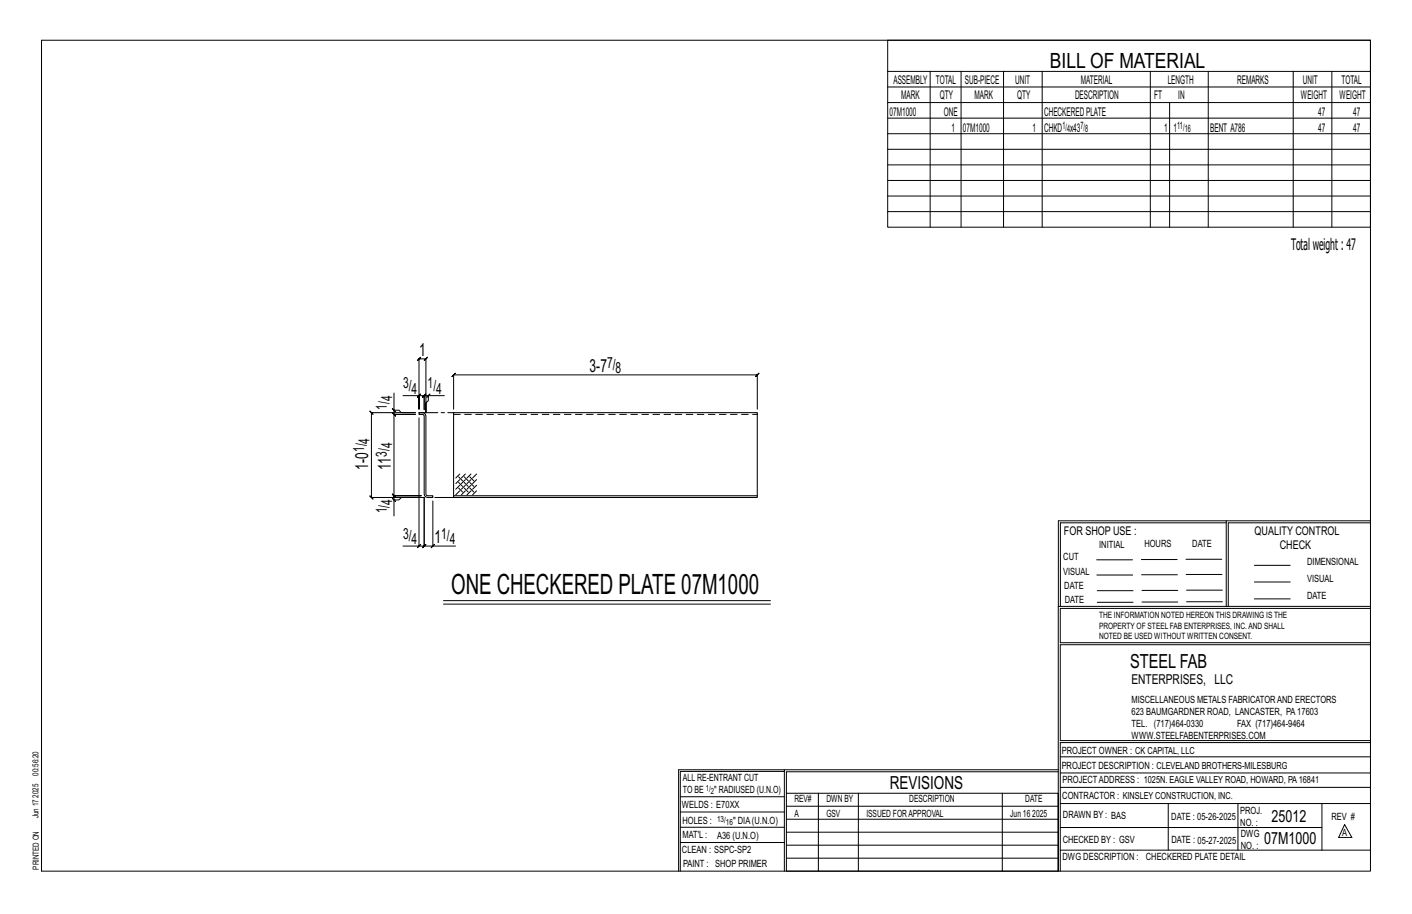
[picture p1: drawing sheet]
<svg xmlns="http://www.w3.org/2000/svg" width="432mm" height="279mm" viewBox="0 0 432 279" stroke-linecap="round" stroke-linejoin="round" font-family="sans-serif">
<defs><g id="words">
<text font-size="8.6" x="138" y="181.7">ONE CHECKERED PLATE 07M1000</text>
<text font-size="6.4" x="321.1" y="20.7">BILL OF MATERIAL</text>
<text font-size="5.9" x="345.6" y="204.1">STEEL FAB</text>
<g font-size="5.5">
<text x="128.2" y="108.7">1</text>
<text x="180.3" y="113.6">3-7</text>
<text x="112.6" y="143.6" transform="rotate(-90 112.6 143.6)">1-0</text>
<text x="119.5" y="143.7" transform="rotate(-90 119.5 143.7)">11</text>
<text x="132.9" y="165.9">1</text>
<text x="272.2" y="241.1">REVISIONS</text>
</g>
<g font-size="5.1">
<text x="388.9" y="251.3">25012</text>
<text x="386.6" y="258.1">07M1000</text>
</g>
<text font-size="4.9" x="394.8" y="76.4">Totalweight : 47</text>
<g font-size="4.7">
<text x="185.6" y="112.4">7/</text>
<text x="123.2" y="118.7">3/</text>
<text x="130.8" y="118.7">1/</text>
<text x="188.2" y="114">8</text>
<text x="118.2" y="125.2" transform="rotate(-90 118.2 125.2)">1/</text>
<text x="119.9" y="122.6" transform="rotate(-90 119.9 122.6)">4</text>
<text x="125.9" y="120.4">4</text>
<text x="133.4" y="120.4">4</text>
<text x="113" y="135.6" transform="rotate(-90 113 135.6)">4</text>
<text x="119.9" y="137" transform="rotate(-90 119.9 137)">4</text>
<text x="111.4" y="138.2" transform="rotate(-90 111.4 138.2)">1/</text>
<text x="118.2" y="139.6" transform="rotate(-90 118.2 139.6)">3/</text>
<text x="119.9" y="154.3" transform="rotate(-90 119.9 154.3)">4</text>
<text x="118.2" y="157" transform="rotate(-90 118.2 157)">1/</text>
<text x="123.2" y="164.7">3/</text>
<text x="125.9" y="166.4">4</text>
<text x="134.9" y="164.7">1/</text>
<text x="137.6" y="166.4">4</text>
</g>
<text font-size="4.2" x="346" y="209.1">ENTERPRISES, LLC</text>
<g font-size="3.7">
<text x="273.2" y="25.6">ASSEMBLY</text>
<text x="286.2" y="25.6">TOTAL</text>
<text x="295.1" y="25.6">SUB-PIECE</text>
<text x="310.4" y="25.6">UNIT</text>
<text x="330.5" y="25.6">MATERIAL</text>
<text x="357.1" y="25.6">LENGTH</text>
<text x="378.3" y="25.6">REMARKS</text>
<text x="398.4" y="25.6">UNIT</text>
<text x="410.2" y="25.6">TOTAL</text>
<text x="272.1" y="35.5">07M1000</text>
<text x="275.6" y="30.4">MARK</text>
<text x="287.4" y="30.4">QTY</text>
<text x="288.6" y="35.5">ONE</text>
<text x="298" y="30.4">MARK</text>
<text x="311" y="30.4">QTY</text>
<text x="319.3" y="35.5">CHECKEREDPLATE</text>
<text x="328.7" y="30.4">DESCRIPTION</text>
<text x="353" y="30.4">FT</text>
<text x="360.3" y="30.4">IN</text>
<text x="397.8" y="30.4">WEIGHT</text>
<text x="403.2" y="35.5">47</text>
<text x="409.6" y="30.4">WEIGHT</text>
<text x="413.8" y="35.5">47</text>
<text x="290.9" y="40.2">1</text>
<text x="294.5" y="40.2">07M1000</text>
<text x="315.8" y="40.2">1</text>
<text x="319.3" y="40.2">CHKD x43</text>
<text x="356" y="40.2">1</text>
<text x="358.9" y="40.2">1</text>
<text x="370.1" y="40.2">BENT A786</text>
<text x="403.2" y="40.2">47</text>
<text x="413.8" y="40.2">47</text>
<text x="325.3" y="163.4">FOR SHOP USE :</text>
<text x="383.7" y="163.4">QUALITY CONTROL</text>
<text x="391.4" y="167.8">CHECK</text>
</g>
<g font-size="3.1">
<text x="324.9" y="39.4">1/</text>
<text x="326.3" y="40.5">4</text>
<text x="330.4" y="39.4">7/</text>
<text x="331.8" y="40.5">8</text>
<text x="360" y="39.4">11/</text>
<text x="362.3" y="40.5">16</text>
<text x="336.2" y="167.4">INITIAL</text>
<text x="350" y="167.1">HOURS</text>
<text x="364.6" y="167.2">DATE</text>
<text x="325.2" y="171.3">CUT</text>
<text x="399.8" y="172.8">DIMENSIONAL</text>
<text x="325.1" y="175.8">VISUAL</text>
<text x="399.8" y="177.9">VISUAL</text>
<text x="325.5" y="180">DATE</text>
<text x="325.7" y="184.4">DATE</text>
<text x="399.8" y="183.1">DATE</text>
<text x="346" y="215">MISCELLANEOUS METALS FABRICATORAND ERECTORS</text>
<text x="346" y="218.6">623 BAUMGARDNER ROAD, LANCASTER, PA17603</text>
<text x="346" y="225.8">WWW.STEELFABENTERPRISES.COM</text>
<text x="346" y="222.2">TEL. (717)464-0330</text>
<text x="378.3" y="222.2">FAX (717)464-9464</text>
<text x="324.7" y="230.5">PROJECT OWNER : CK CAPITAL, LLC</text>
<text x="208.8" y="238.8">ALL RE-ENTRANT CUT</text>
<text x="324.7" y="235.1">PROJECT DESCRIPTION : CLEVELAND BROTHERS-MILESBURG</text>
<text x="324.9" y="239.5">PROJECTADDRESS : 1025N. EAGLE VALLEY ROAD, HOWARD, PA16841</text>
<text x="208.8" y="242.5">TO BE</text>
<text x="218.4" y="242.5">&quot; RADIUSED (U.N.O)</text>
<text x="242.9" y="245.3">REV#</text>
<text x="252.7" y="245.3">DWN BY</text>
<text x="278.1" y="245.3">DESCRIPTION</text>
<text x="313.5" y="245.3">DATE</text>
<text x="324.9" y="244.2">CONTRACTOR : KINSLEY CONSTRUCTION, INC.</text>
<text x="208.5" y="247">WELDS : E70XX</text>
<text x="208.7" y="251.7">HOLES :</text>
<text x="224.2" y="251.8">&quot; DIA(U.N.O)</text>
<text x="242.9" y="249.9">A</text>
<text x="252.7" y="249.9">GSV</text>
<text x="264.9" y="249.9">ISSUED FORAPPROVAL</text>
<text x="309" y="249.9">Jun 16</text>
<text x="315.7" y="249.9">2025</text>
<text x="325.1" y="250">DRAWN BY : BAS</text>
<text x="358.2" y="250.5">DATE : 05-26-2025</text>
<text x="379.3" y="248.9">PROJ.</text>
<text x="407.2" y="250.5">REV #</text>
<text x="208.7" y="256.3">MAT'L :</text>
<text x="219.3" y="256.4">A36 (U.N.O)</text>
<text x="325" y="257.6">CHECKED BY : GSV</text>
<text x="358.3" y="257.7">DATE : 05-27-2025</text>
<text x="379.3" y="252.5">NO. :</text>
<text x="379.5" y="255.9">DWG</text>
<text x="410.5" y="255.5">A</text>
<text x="208.6" y="260.7">CLEAN : SSPC-SP2</text>
<text x="324.9" y="262.9">DWG DESCRIPTION :</text>
<text x="350.4" y="263">CHECKERED PLATE DETAIL</text>
<text x="379.5" y="259.5">NO. :</text>
<text x="208.9" y="265">PAINT : SHOP PRIMER</text>
</g>
<g font-size="2.7">
<text x="336.1" y="189">THE INFORMATION NOTED HEREON THIS DRAWING IS THE</text>
<text x="336.1" y="195.4">NOTED BE USED WITHOUT WRITTEN CONSENT.</text>
<text x="336.1" y="192.2">PROPERTY OF STEEL FAB ENTERPRISES, INC.AND SHALL</text>
</g>
<g font-size="2.6">
<text x="215.9" y="241.8">1/</text>
<text x="217.4" y="242.7">2</text>
<text x="219.3" y="251.1">13/</text>
<text x="222" y="252.1">16</text>
</g>
<g font-size="2.5">
<text x="11.7" y="237.1" transform="rotate(-90 11.7 237.1)">00:56:20</text>
<text x="11.8" y="243.8" transform="rotate(-90 11.8 243.8)">2025</text>
<text x="11.8" y="250.1" transform="rotate(-90 11.8 250.1)">Jun 17</text>
<text x="11.9" y="265.8" transform="rotate(-90 11.9 265.8)">PRINTED ON</text>
</g>
</g></defs>
<g fill="none" stroke="#000" stroke-width=".31">
<path d="M12.7 12.3h406.4v254h-406.4zM271.5 12.3h147.6v57.2h-147.6zM271.5 21.8h147.6M271.5 26.6h147.6M271.5 31.4h147.6M271.5 36.1h147.6M284.5 21.8v47.7M293.9 21.8v47.7M306.9 21.8v47.7M318.7 21.8v47.7M351.8 21.8v47.7M357.7 31.4v38.1"/>
<path d="M369.5 21.8v47.7M395.5 21.8v47.7M407.3 21.8v47.7M271.5 40.9h147.6M271.5 45.6h147.6M271.5 50.4h147.6M271.5 55.2h147.6M271.5 59.9h147.6M271.5 64.7h147.6M120 124.9l1 1zM120.5 120.1v5.3h1.5l.7 .7h4.4h-13.5l-.5-.5 1 1-.5-.5v26l-.5-.5 1 1-.5-.5h16.1v14.8l.5-.5-1 1 .5-.5h-1.6M120.5 125.4v1.3l-.5-.5 1 1-.5-.5h6.6h-6.6l-.5-.5 1 1-.5-.5v24.8l-.5-.5 1 1-.5-.5h8.3h-8.3l-.5-.5 1 1-.5-.5v1.3"/>
<path d="M123.2 120.9h4.9v4.2v-15.4l-.5 .5 1-1-.5 .5h2.1l-.5 .5 1-1-.5 .5v16.4v-2.9l.8-.8v-1.5h4.9M127.6 121.4l1-1zM128.1 127.7v39.2h-4.9M128.1 120.9h1.6l-.5 .5 1-1-.5 .5v4.3v-4.3l-.5 .5 1-1-.5 .5h1.3M130.5 121.4l1-1zM138.7 125.1v-10.5l-.5 .5 1-1-.5 .5h92.9l-.5 .5 1-1-.5 .5v10.5M120 152.3l1 1zM120.5 157.7v-4.9h1.5l.7-.7h7v14.8l-.5 .5 1-1-.5 .5h2.7M132.4 153.1v13.8h6.9M140.2 149.2l1.3 1.2M140.2 147.5l1.3 1.2M140.2 145.8l1.3 1.2"/>
<path d="M140.6 150l-1.2 1.3M140.6 148.3l-1.2 1.2M140.6 146.6l-1.2 1.2M140.6 144.9l-1.2 1.2M142 149.2l1.2 1.2M142 147.5l1.2 1.2M142 145.8l1.2 1.2M142.3 148.3l-1.2 1.2M142.3 146.6l-1.2 1.2M142.3 144.9l-1.2 1.2M142.3 150l-1.2 1.3M143.7 149.2l1.2 1.2"/>
<path d="M143.7 147.5l1.2 1.2M143.7 145.8l1.2 1.2M144 146.6l-1.2 1.2M144 144.9l-1.2 1.2M144 148.3l-1.2 1.2M144 150l-1.2 1.3M145.7 144.9l-1.2 1.2M145.7 146.6l-1.2 1.2M145.7 148.3l-1.2 1.2M145.7 150l-1.2 1.3M375 159.8h-50.7v25.6M375 159.2h-51.3l-.1 107.1"/>
<path d="M419.1 159.2h-44.1v26.2M419.1 159.8h-43.5v25.6M128.6 166.4l-1 1zM132.4 166.9l.5-.5-1 1zM335.4 171.1h10.9M335.4 175.8h11M349 171h11M349.1 175.7h11M362.7 171h10.9M362.7 175.6h11M383.6 172.8h11M383.6 177.9h11"/>
<path d="M135.6 183.6h100M135.6 184.7h100M323.7 185.4h95.4M335.5 184.1h11M335.5 180.6h11M349.2 184h11M349.2 180.5h11M362.9 180.4h10.9M362.9 184h10.9M383.6 183.1h11M419.1 186h-94.9v10.5h94.9M419.1 197.1h-94.9v29.3h94.9v.6h-94.9v39.3"/>
<path d="M239.9 235.8h-31.9v30.5M239.9 235.3h-32.4v31M323.6 235.3h-83.7v31M323.6 235.9h-83.1v6.6M324.2 236.3h94.9M324.2 231.4h94.9M208 252.9h31.9M208 257.5h31.9M208 243.6h31.9M208 248.2h31.9M240.5 242.5h83.1v23.8h-83.1zM240.5 258.4h83.1"/>
<path d="M240.5 254.4h83.1M240.5 250.4h83.1M240.5 246.5h83.1M250.3 242.5v23.8M262.5 242.5v23.8M306.5 242.5v23.8M324.2 253h80.1M324.2 245.6h94.9M324.2 259.9h94.9M324.2 240.7h94.9M357.3 245.6v14.3M378.6 245.6v14.3"/>
<path d="M404.3 245.6v14.3M411.2 252.1l2.2 3.9h-4zM240.5 262.3h83.1"/>
</g>
<path d="M128.1 126.1l1.6 .2 .5 .9v23.8l.6 .5h1.6v.6l-2.2-.2-.5-.9v-23.8l-.2-.5h-1.4zM138.7 151.5h92.9v.6h-92.9zM138.7 151.5v-25.4h92.9v25.4" fill="none" stroke="#000" stroke-width=".32"/>
<path d="M138.7 126.7h92.9" fill="none" stroke="#000" stroke-width=".31" stroke-dasharray="2 1.4"/>
<path d="M128.1 126.1h10.6M138.7 152.1h-6.3" fill="none" stroke="#000" stroke-width=".31" stroke-dasharray="5.8 1 1 1"/>
<use href="#words"/>
</svg>
